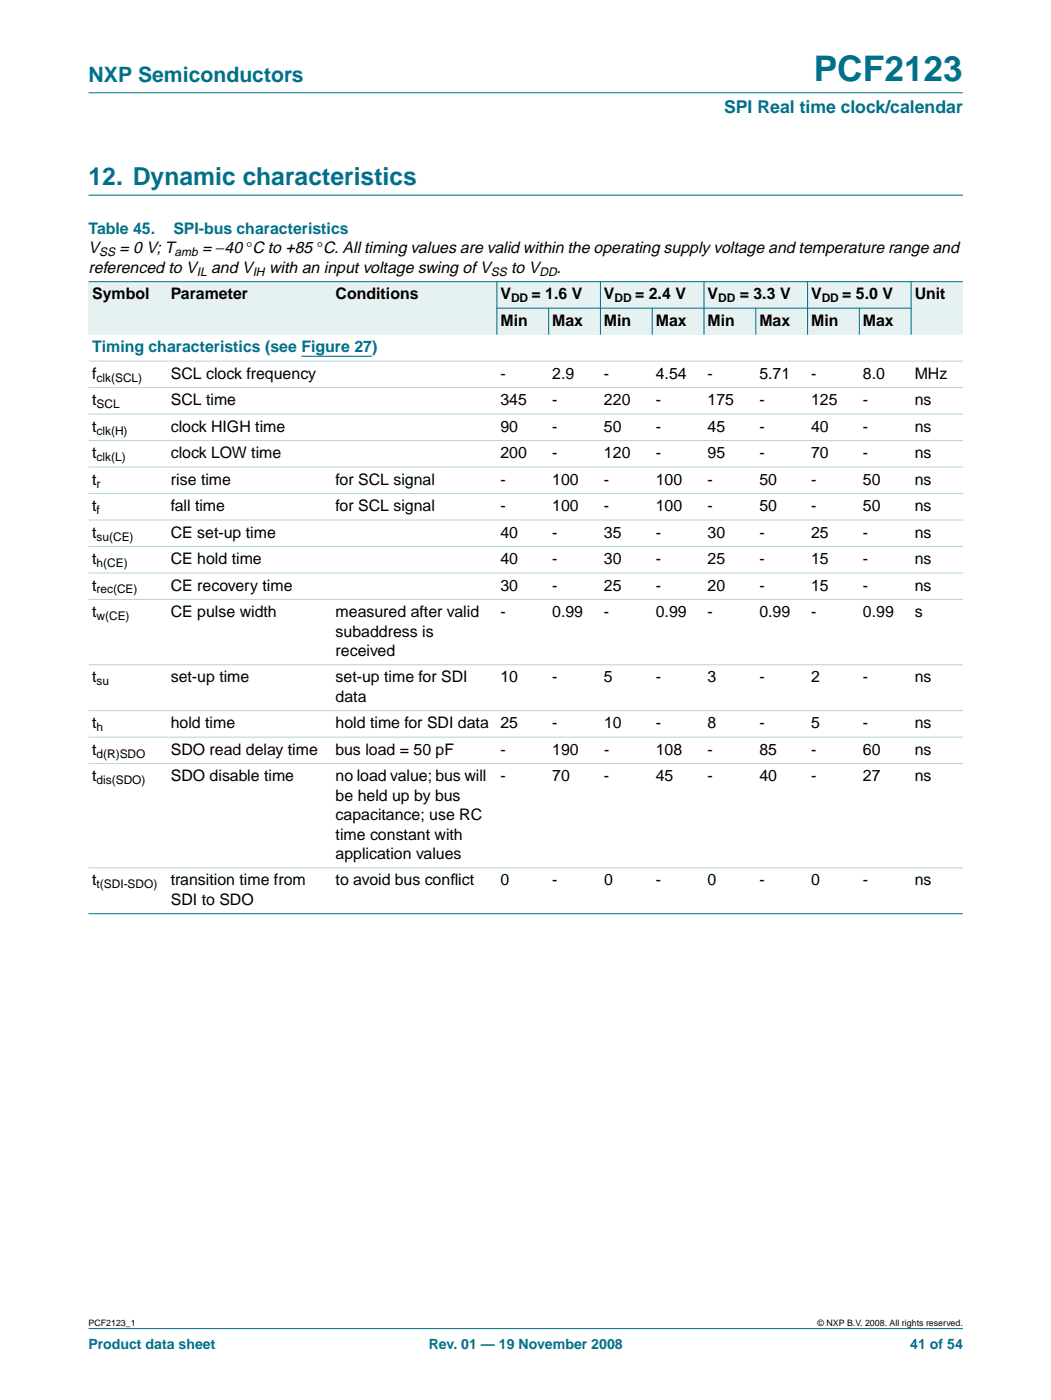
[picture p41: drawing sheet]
<svg xmlns="http://www.w3.org/2000/svg" width="210mm" height="280mm" viewBox="0 0 210 280" stroke-linecap="round" stroke-linejoin="round" font-family="sans-serif">
<defs><g id="words">
<text font-size="7.1" fill="#00708a" x="162.5" y="16.2">PCF2123</text>
<text font-size="4.9" fill="#00708a" x="17.7" y="37">12. Dynamic characteristics</text>
<text font-size="4.2" fill="#00708a" x="17.7" y="16.4">NXP Semiconductors</text>
<text font-size="3.5" fill="#00708a" x="144.6" y="22.7">SPI Real time clock/calendar</text>
<g font-size="3.2" fill="#00708a">
<text x="17.7" y="46.8">Table 45.</text>
<text x="34.6" y="46.8">SPI-bus characteristics</text>
<text x="18.4" y="70.4">Timing characteristics (see Figure 27)</text>
</g>
<g font-size="3.2">
<text x="17.7" y="50.6">V</text>
<text x="23.9" y="50.6">= 0 V; T</text>
<text x="40.4" y="50.6">= −40 °C to +85 °C. All timing values are valid within the operating supply voltage and temperature range and</text>
<text x="17.7" y="54.5">referenced to V</text>
<text x="18.4" y="59.8">Symbol</text>
<text x="34.1" y="59.8">Parameter</text>
<text x="42.2" y="54.5">and V</text>
<text x="53.7" y="54.5">with an input voltage swing of V</text>
<text x="67" y="59.8">Conditions</text>
<text x="99.9" y="59.8">V</text>
<text x="102.1" y="54.5">to V</text>
<text x="106.2" y="59.8">= 1.6 V</text>
<text x="111.2" y="54.5">.</text>
<text x="120.6" y="59.8">V</text>
<text x="126.8" y="59.8">= 2.4 V</text>
<text x="141.3" y="59.8">V</text>
<text x="147.7" y="59.8">= 3.3 V</text>
<text x="162" y="59.8">V</text>
<text x="168.2" y="59.8">= 5.0 V</text>
<text x="182.7" y="59.8">Unit</text>
<text x="99.9" y="65.1">Min</text>
<text x="110.3" y="65.1">Max</text>
<text x="120.6" y="65.1">Min</text>
<text x="131" y="65.1">Max</text>
<text x="141.3" y="65.1">Min</text>
<text x="151.7" y="65.1">Max</text>
<text x="162" y="65.1">Min</text>
<text x="172.3" y="65.1">Max</text>
<text x="18.4" y="75.7">f</text>
<text x="34.1" y="75.7">SCL clock frequency</text>
<text x="99.9" y="75.7">-</text>
<text x="110.3" y="75.7">2.9</text>
<text x="120.6" y="75.7">-</text>
<text x="131" y="75.7">4.54</text>
<text x="141.3" y="75.7">-</text>
<text x="151.7" y="75.7">5.71</text>
<text x="162" y="75.7">-</text>
<text x="172.3" y="75.7">8.0</text>
<text x="182.7" y="75.7">MHz</text>
<text x="18.4" y="81">t</text>
<text x="34.1" y="81">SCL time</text>
<text x="99.9" y="81">345</text>
<text x="110.3" y="81">-</text>
<text x="120.6" y="81">220</text>
<text x="131" y="81">-</text>
<text x="141.3" y="81">175</text>
<text x="151.7" y="81">-</text>
<text x="162" y="81">125</text>
<text x="172.3" y="81">-</text>
<text x="182.7" y="81">ns</text>
<text x="18.4" y="86.3">t</text>
<text x="34.1" y="86.3">clock HIGH time</text>
<text x="99.9" y="86.3">90</text>
<text x="110.3" y="86.3">-</text>
<text x="120.6" y="86.3">50</text>
<text x="131" y="86.3">-</text>
<text x="141.3" y="86.3">45</text>
<text x="151.7" y="86.3">-</text>
<text x="162" y="86.3">40</text>
<text x="172.3" y="86.3">-</text>
<text x="182.7" y="86.3">ns</text>
<text x="18.4" y="91.6">t</text>
<text x="34.1" y="91.6">clock LOW time</text>
<text x="99.9" y="91.6">200</text>
<text x="110.3" y="91.6">-</text>
<text x="120.6" y="91.6">120</text>
<text x="131" y="91.6">-</text>
<text x="141.3" y="91.6">95</text>
<text x="151.7" y="91.6">-</text>
<text x="162" y="91.6">70</text>
<text x="172.3" y="91.6">-</text>
<text x="182.7" y="91.6">ns</text>
<text x="18.4" y="96.9">t</text>
<text x="34.1" y="96.9">rise time</text>
<text x="67" y="96.9">for SCL signal</text>
<text x="99.9" y="96.9">-</text>
<text x="110.3" y="96.9">100</text>
<text x="120.6" y="96.9">-</text>
<text x="131" y="96.9">100</text>
<text x="141.3" y="96.9">-</text>
<text x="151.7" y="96.9">50</text>
<text x="162" y="96.9">-</text>
<text x="172.3" y="96.9">50</text>
<text x="182.7" y="96.9">ns</text>
<text x="18.4" y="102.1">t</text>
<text x="18.4" y="107.4">t</text>
<text x="34.1" y="102.1">fall time</text>
<text x="34.1" y="107.4">CE set-up time</text>
<text x="67" y="102.1">for SCL signal</text>
<text x="99.9" y="102.1">-</text>
<text x="99.9" y="107.4">40</text>
<text x="110.3" y="102.1">100</text>
<text x="110.3" y="107.4">-</text>
<text x="120.6" y="102.1">-</text>
<text x="120.6" y="107.4">35</text>
<text x="131" y="102.1">100</text>
<text x="131" y="107.4">-</text>
<text x="141.3" y="102.1">-</text>
<text x="141.3" y="107.4">30</text>
<text x="151.7" y="102.1">50</text>
<text x="151.7" y="107.4">-</text>
<text x="162" y="102.1">-</text>
<text x="162" y="107.4">25</text>
<text x="172.3" y="102.1">50</text>
<text x="172.3" y="107.4">-</text>
<text x="182.7" y="102.1">ns</text>
<text x="182.7" y="107.4">ns</text>
<text x="18.4" y="112.7">t</text>
<text x="34.1" y="112.7">CE hold time</text>
<text x="99.9" y="112.7">40</text>
<text x="110.3" y="112.7">-</text>
<text x="120.6" y="112.7">30</text>
<text x="131" y="112.7">-</text>
<text x="141.3" y="112.7">25</text>
<text x="151.7" y="112.7">-</text>
<text x="162" y="112.7">15</text>
<text x="172.3" y="112.7">-</text>
<text x="182.7" y="112.7">ns</text>
<text x="18.4" y="118">t</text>
<text x="34.1" y="118">CE recovery time</text>
<text x="99.9" y="118">30</text>
<text x="110.3" y="118">-</text>
<text x="120.6" y="118">25</text>
<text x="131" y="118">-</text>
<text x="141.3" y="118">20</text>
<text x="151.7" y="118">-</text>
<text x="162" y="118">15</text>
<text x="172.3" y="118">-</text>
<text x="182.7" y="118">ns</text>
<text x="18.4" y="123.3">t</text>
<text x="34.1" y="123.3">CE pulse width</text>
<text x="67" y="123.3">measured after valid</text>
<text x="99.9" y="123.3">-</text>
<text x="110.3" y="123.3">0.99</text>
<text x="120.6" y="123.3">-</text>
<text x="131" y="123.3">0.99</text>
<text x="141.3" y="123.3">-</text>
<text x="151.7" y="123.3">0.99</text>
<text x="162" y="123.3">-</text>
<text x="172.3" y="123.3">0.99</text>
<text x="182.7" y="123.3">s</text>
<text x="67" y="127.2">subaddress is</text>
<text x="67" y="131.1">received</text>
<text x="18.4" y="136.4">t</text>
<text x="34.1" y="136.4">set-up time</text>
<text x="67" y="136.4">set-up time for SDI</text>
<text x="99.9" y="136.4">10</text>
<text x="110.3" y="136.4">-</text>
<text x="120.6" y="136.4">5</text>
<text x="131" y="136.4">-</text>
<text x="141.3" y="136.4">3</text>
<text x="151.7" y="136.4">-</text>
<text x="162" y="136.4">2</text>
<text x="172.3" y="136.4">-</text>
<text x="182.7" y="136.4">ns</text>
<text x="67" y="140.2">data</text>
<text x="18.4" y="145.5">t</text>
<text x="34.1" y="145.5">hold time</text>
<text x="67" y="145.5">hold time for SDI data</text>
<text x="99.9" y="145.5">25</text>
<text x="110.3" y="145.5">-</text>
<text x="120.6" y="145.5">10</text>
<text x="131" y="145.5">-</text>
<text x="141.3" y="145.5">8</text>
<text x="151.7" y="145.5">-</text>
<text x="162" y="145.5">5</text>
<text x="172.3" y="145.5">-</text>
<text x="182.7" y="145.5">ns</text>
<text x="18.4" y="150.8">t</text>
<text x="34.1" y="150.8">SDO read delay time</text>
<text x="67" y="150.8">bus load = 50 pF</text>
<text x="99.9" y="150.8">-</text>
<text x="110.3" y="150.8">190</text>
<text x="120.6" y="150.8">-</text>
<text x="131" y="150.8">108</text>
<text x="141.3" y="150.8">-</text>
<text x="151.7" y="150.8">85</text>
<text x="162" y="150.8">-</text>
<text x="172.3" y="150.8">60</text>
<text x="182.7" y="150.8">ns</text>
<text x="18.4" y="156.1">t</text>
<text x="34.1" y="156.1">SDO disable time</text>
<text x="67" y="160">be held up by bus</text>
<text x="67" y="156.1">no load value; bus will</text>
<text x="99.9" y="156.1">-</text>
<text x="110.3" y="156.1">70</text>
<text x="120.6" y="156.1">-</text>
<text x="131" y="156.1">45</text>
<text x="141.3" y="156.1">-</text>
<text x="151.7" y="156.1">40</text>
<text x="162" y="156.1">-</text>
<text x="172.3" y="156.1">27</text>
<text x="182.7" y="156.1">ns</text>
<text x="67" y="163.9">capacitance; use RC</text>
<text x="67" y="167.8">time constant with</text>
<text x="67" y="171.6">application values</text>
<text x="18.4" y="176.9">t</text>
<text x="34.1" y="176.9">transition time from</text>
<text x="67" y="176.9">to avoid bus conf</text>
<text x="89.9" y="176.9">lict</text>
<text x="99.9" y="176.9">0</text>
<text x="110.3" y="176.9">-</text>
<text x="120.6" y="176.9">0</text>
<text x="131" y="176.9">-</text>
<text x="141.3" y="176.9">0</text>
<text x="151.7" y="176.9">-</text>
<text x="162" y="176.9">0</text>
<text x="172.3" y="176.9">-</text>
<text x="182.7" y="176.9">ns</text>
<text x="34.1" y="180.8">SDI to SDO</text>
</g>
<g font-size="2.8" fill="#00708a">
<text x="17.7" y="269.5">Product data sheet</text>
<text x="85.6" y="269.5">Rev. 01 — 19 November 2008</text>
<text x="181.8" y="269.5">41 of 54</text>
</g>
<g font-size="2.4">
<text x="19.8" y="51.2">SS</text>
<text x="34.8" y="51.2">amb</text>
<text x="39.3" y="55.1">IL</text>
<text x="50.5" y="55.1">IH</text>
<text x="98" y="55.1">SS</text>
<text x="107.7" y="55.1">DD</text>
<text x="102.1" y="60.4">DD</text>
<text x="122.7" y="60.4">DD</text>
<text x="143.4" y="60.4">DD</text>
<text x="164.1" y="60.4">DD</text>
<text x="19.3" y="76.3">clk(SCL)</text>
<text x="19.3" y="81.6">SCL</text>
<text x="19.3" y="86.8">clk(H)</text>
<text x="19.3" y="92.1">clk(L)</text>
<text x="19.3" y="97.4">r</text>
<text x="19.3" y="102.7">f</text>
<text x="19.3" y="108">su(CE)</text>
<text x="19.3" y="113.3">h(CE)</text>
<text x="19.3" y="118.6">rec(CE)</text>
<text x="19.3" y="123.9">w(CE)</text>
<text x="19.3" y="136.9">su</text>
<text x="19.3" y="146.1">h</text>
<text x="19.3" y="151.4">d(R)SDO</text>
<text x="19.3" y="156.7">dis(SDO)</text>
<text x="19.3" y="177.5">t(SDI-SDO)</text>
</g>
<g font-size="1.8">
<text x="17.7" y="264.9">PCF2123_1</text>
<text x="163.3" y="264.9">© NXP B.V. 2008. All rights reserved.</text>
</g>
</g></defs>
<g fill="#00708a" stroke="#00708a" stroke-width=".2">
<path d="M17.7 265.5h174.6z"/>
<path d="M17.7 18.5h174.6z"/>
</g>
<path d="M17.7 39h174.7" fill="none" stroke="#00708a" stroke-width=".21"/>
<g fill="#e6f2f2">
<path d="M17.7 56.3h15.7v10.6h-15.7z" fill-rule="evenodd"/>
<path d="M33.4 56.3h32.9v10.6h-32.9z" fill-rule="evenodd"/>
<path d="M66.3 56.3h32.9v10.6h-32.9z" fill-rule="evenodd"/>
<path d="M99.2 56.3h20.7v5.3h-20.7z" fill-rule="evenodd"/>
<path d="M119.9 56.3h20.7v5.3h-20.7z" fill-rule="evenodd"/>
<path d="M140.6 56.3h20.7v5.3h-20.7z" fill-rule="evenodd"/>
<path d="M161.3 56.3h20.7v5.3h-20.7z" fill-rule="evenodd"/>
<path d="M182 56.3h10.3v10.6h-10.3z" fill-rule="evenodd"/>
<path d="M99.2 61.6h10.4v5.3h-10.4z" fill-rule="evenodd"/>
<path d="M109.6 61.6h10.3v5.3h-10.3z" fill-rule="evenodd"/>
<path d="M119.9 61.6h10.4v5.3h-10.4z" fill-rule="evenodd"/>
<path d="M130.3 61.6h10.3v5.3h-10.3z" fill-rule="evenodd"/>
<path d="M140.6 61.6h10.3v5.3h-10.3z" fill-rule="evenodd"/>
<path d="M150.9 61.6h10.4v5.3h-10.4z" fill-rule="evenodd"/>
<path d="M161.3 61.6h10.3v5.3h-10.3z" fill-rule="evenodd"/>
<path d="M171.6 61.6h10.4v5.3h-10.4z" fill-rule="evenodd"/>
</g>
<path d="M60.2 71.2h14.1" fill="none" stroke="#00f" stroke-width=".21"/>
<g fill="#00708a" stroke="#00708a" stroke-width=".2">
<path d="M99.2 56.2v10.7z"/>
<path d="M109.6 61.5v5.4z"/>
<path d="M119.9 56.2v10.7z"/>
<path d="M130.3 61.5v5.4z"/>
<path d="M140.6 56.2v10.7z"/>
<path d="M150.9 61.5v5.4z"/>
<path d="M161.3 56.2v10.7z"/>
<path d="M171.6 61.5v5.4z"/>
<path d="M182 56.2v10.7z"/>
<path d="M17.7 56.3h174.6z"/>
<path d="M99.2 61.6h82.8z"/>
<path d="M17.7 182.6h174.6z"/>
</g>
<g fill="#b3d4db" stroke="#b3d4db" stroke-width=".2">
<path d="M17.7 72.2h174.6z"/>
<path d="M17.7 77.5h174.6z"/>
<path d="M17.7 82.7h174.6z"/>
<path d="M17.7 88h174.6z"/>
<path d="M17.7 93.3h174.6z"/>
<path d="M17.7 98.6h174.6z"/>
<path d="M17.7 103.9h174.6z"/>
<path d="M17.7 109.2h174.6z"/>
<path d="M17.7 114.5h174.6z"/>
<path d="M17.7 119.8h174.6z"/>
<path d="M17.7 132.8h174.6z"/>
<path d="M17.7 142h174.6z"/>
<path d="M17.7 147.3h174.6z"/>
<path d="M17.7 152.6h174.6z"/>
<path d="M17.7 173.4h174.6z"/>
</g>
<use href="#words"/>
</svg>
